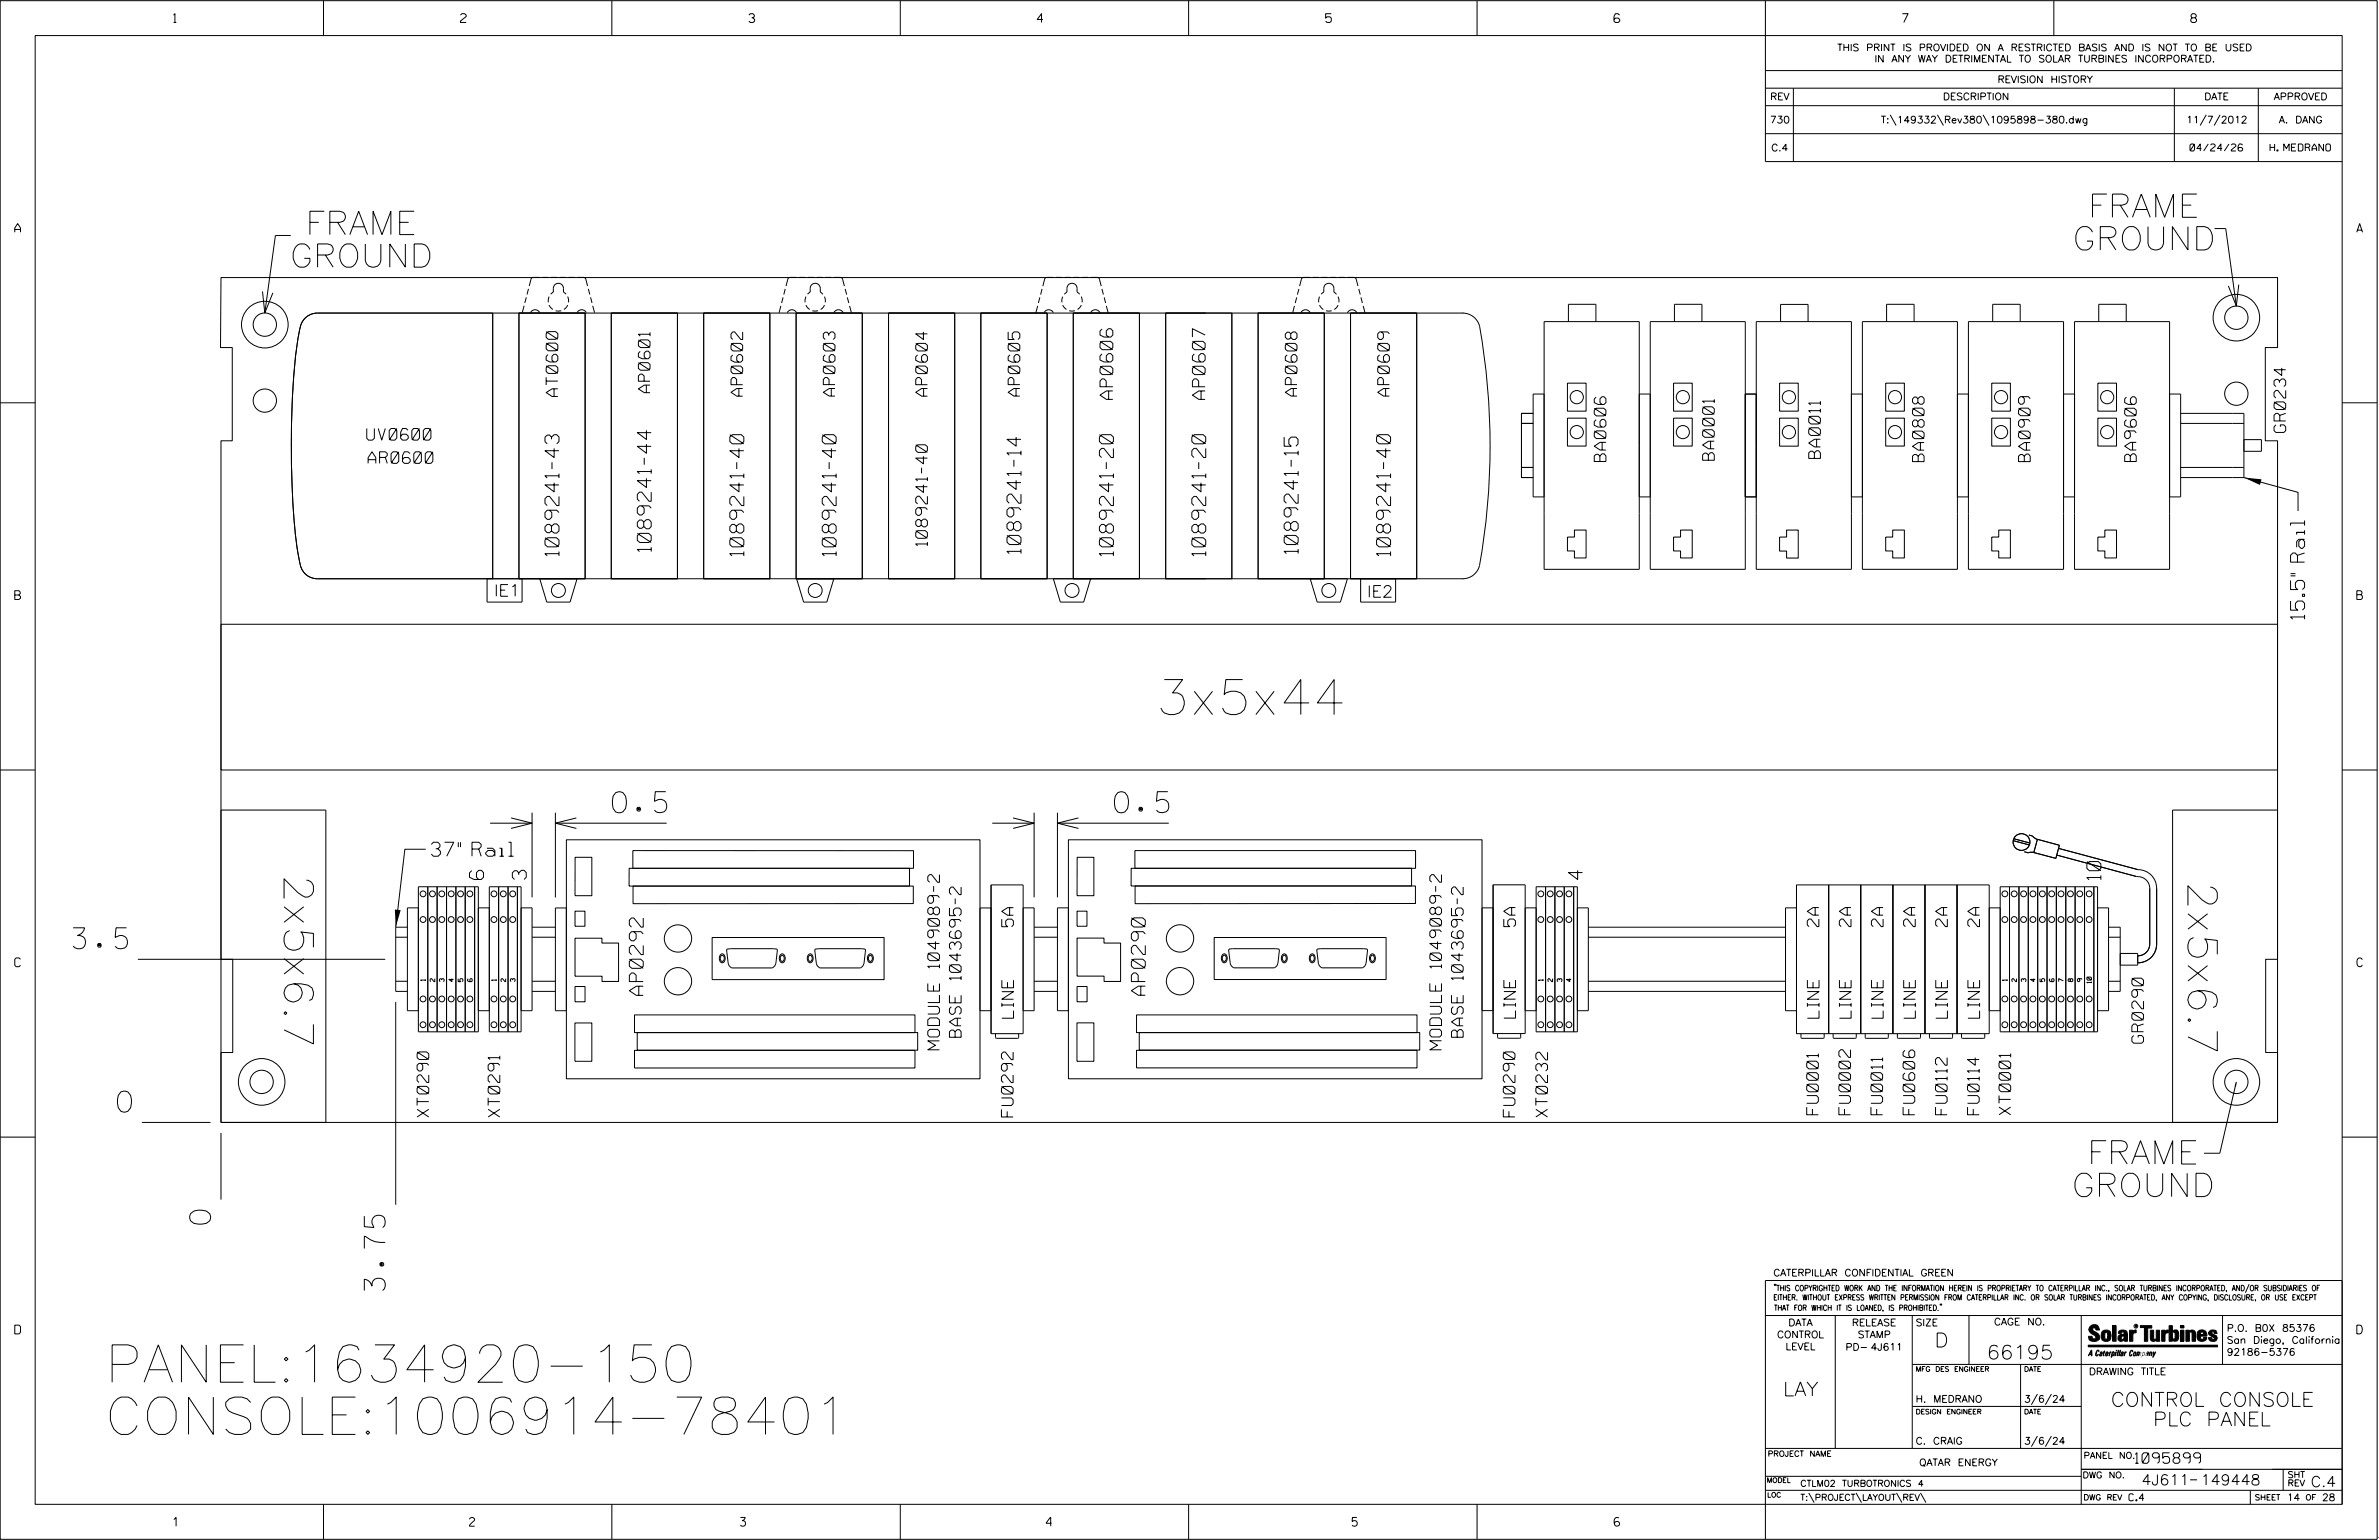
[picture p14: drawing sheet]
<svg xmlns="http://www.w3.org/2000/svg" width="864mm" height="559mm" viewBox="0 0 864 559" stroke-linecap="round" stroke-linejoin="round" font-family="sans-serif">
<defs><g id="words">
<g font-size="13.5">
<text x="38.1" y="501.5">PANEL:1634920-150</text>
<text x="38.1" y="520.5">CONSOLE:1006914-78401</text>
</g>
<text font-size="12.7" x="419.6" y="259.3">3x5x44</text>
<g font-size="10.7">
<text x="103.1" y="317.4" transform="rotate(90 103.1 317.4)">2x5x6.7</text>
<text x="794.2" y="319.9" transform="rotate(90 794.2 319.9)">2x5x6.7</text>
</g>
<g font-size="8.5">
<text x="758" y="78.9">FRAME</text>
<text x="110.9" y="85.1">FRAME</text>
<text x="752.3" y="90.7">GROUND</text>
<text x="105.2" y="97">GROUND</text>
<text x="757.7" y="422.4">FRAME</text>
<text x="752.1" y="434.2">GROUND</text>
</g>
<g font-size="7.6">
<text x="222.3" y="294.9">0.5</text>
<text x="404.6" y="294.9">0.5</text>
<text x="26.6" y="344.3">3.5</text>
<text x="42.7" y="403.5">0</text>
<text x="76.4" y="444.2" transform="rotate(-90 76.4 444.2)">0</text>
<text x="139.9" y="468.3" transform="rotate(-90 139.9 468.3)">3.75</text>
</g>
<g font-size="5.1">
<text x="202.9" y="201.7" transform="rotate(-90 202.9 201.7)">1089241-43</text>
<text x="236.4" y="200.1" transform="rotate(-90 236.4 200.1)">1089241-44</text>
<text x="270" y="201.7" transform="rotate(-90 270 201.7)">1089241-40</text>
<text x="303.5" y="201.7" transform="rotate(-90 303.5 201.7)">1089241-40</text>
<text x="370.6" y="200.9" transform="rotate(-90 370.6 200.9)">1089241-14</text>
<text x="404.2" y="201.7" transform="rotate(-90 404.2 201.7)">1089241-20</text>
<text x="437.7" y="201.7" transform="rotate(-90 437.7 201.7)">1089241-20</text>
<text x="471.2" y="200.9" transform="rotate(-90 471.2 200.9)">1089241-14</text>
<text x="504.8" y="201.7" transform="rotate(-90 504.8 201.7)">1089241-40</text>
<text x="836.6" y="224.7" transform="rotate(-90 836.6 224.7)">15.5&quot; Rail</text>
<text x="156.5" y="310.7">37&quot; Rail</text>
<text x="175.5" y="319.1" transform="rotate(-90 175.5 319.1)">6</text>
<text x="191" y="319.1" transform="rotate(-90 191 319.1)">3</text>
<text x="574.5" y="319.1" transform="rotate(-90 574.5 319.1)">4</text>
<text x="762.6" y="319.2" transform="rotate(-90 762.6 319.2)">10</text>
<text x="233.5" y="361.2" transform="rotate(-90 233.5 361.2)">AP0292</text>
<text x="415.8" y="361.2" transform="rotate(-90 415.8 361.2)">AP0290</text>
<text x="702.3" y="488.8">D</text>
<text x="721.2" y="493.2">66195</text>
<text x="647.3" y="506.5">LAY</text>
<text x="766.3" y="510.3">CONTROL CONSOLE</text>
<text x="781.6" y="517.4">PLC PANEL</text>
</g>
<g font-size="4.7">
<text x="404" y="144.9" transform="rotate(-90 404 144.9)">AP0606</text>
<text x="437.5" y="144.9" transform="rotate(-90 437.5 144.9)">AP0607</text>
</g>
<g font-size="4.2">
<text x="202.5" y="143.9" transform="rotate(-90 202.5 143.9)">AT0600</text>
<text x="236" y="142.5" transform="rotate(-90 236 142.5)">AP0601</text>
<text x="269.6" y="143.7" transform="rotate(-90 269.6 143.7)">AP0602</text>
<text x="303.1" y="143.7" transform="rotate(-90 303.1 143.7)">AP0603</text>
<text x="336.7" y="143.7" transform="rotate(-90 336.7 143.7)">AP0604</text>
<text x="370.2" y="143.7" transform="rotate(-90 370.2 143.7)">AP0605</text>
<text x="470.8" y="143.7" transform="rotate(-90 470.8 143.7)">AP0608</text>
<text x="504.4" y="143.7" transform="rotate(-90 504.4 143.7)">AP0609</text>
<text x="133.1" y="159.7">UV0600</text>
<text x="829.7" y="156.9" transform="rotate(-90 829.7 156.9)">GR0234</text>
<text x="583" y="167.5" transform="rotate(-90 583 167.5)">BA0606</text>
<text x="622.3" y="167" transform="rotate(-90 622.3 167)">BA0001</text>
<text x="660.8" y="166.3" transform="rotate(-90 660.8 166.3)">BA0011</text>
<text x="698.5" y="167.5" transform="rotate(-90 698.5 167.5)">BA0808</text>
<text x="737" y="167.5" transform="rotate(-90 737 167.5)">BA0909</text>
<text x="775.5" y="167.5" transform="rotate(-90 775.5 167.5)">BA9606</text>
<text x="133.6" y="168.1">AR0600</text>
<text x="336.7" y="198" transform="rotate(-90 336.7 198)">1089241-40</text>
<text x="179.3" y="216.4">IE1</text>
<text x="496.3" y="216.7">IE2</text>
<text x="367.9" y="336.3" transform="rotate(-90 367.9 336.3)">5A</text>
<text x="550.1" y="336.2" transform="rotate(-90 550.1 336.2)">5A</text>
<text x="660.3" y="336.2" transform="rotate(-90 660.3 336.2)">2A</text>
<text x="671.9" y="336.2" transform="rotate(-90 671.9 336.2)">2A</text>
<text x="683.6" y="336.2" transform="rotate(-90 683.6 336.2)">2A</text>
<text x="695.2" y="336.2" transform="rotate(-90 695.2 336.2)">2A</text>
<text x="706.9" y="336.2" transform="rotate(-90 706.9 336.2)">2A</text>
<text x="718.6" y="336.2" transform="rotate(-90 718.6 336.2)">2A</text>
<text x="367.9" y="369.5" transform="rotate(-90 367.9 369.5)">LINE</text>
<text x="550.2" y="369.4" transform="rotate(-90 550.2 369.4)">LINE</text>
<text x="660.3" y="369.5" transform="rotate(-90 660.3 369.5)">LINE</text>
<text x="672" y="369.5" transform="rotate(-90 672 369.5)">LINE</text>
<text x="683.6" y="369.5" transform="rotate(-90 683.6 369.5)">LINE</text>
<text x="695.3" y="369.5" transform="rotate(-90 695.3 369.5)">LINE</text>
<text x="706.9" y="369.5" transform="rotate(-90 706.9 369.5)">LINE</text>
<text x="718.6" y="369.5" transform="rotate(-90 718.6 369.5)">LINE</text>
<text x="348.9" y="376.4" transform="rotate(-90 348.9 376.4)">BASE 1043695-2</text>
<text x="531.1" y="376.4" transform="rotate(-90 531.1 376.4)">BASE 1043695-2</text>
<text x="341" y="380.9" transform="rotate(-90 341 380.9)">MODULE 1049089-2</text>
<text x="523.3" y="380.9" transform="rotate(-90 523.3 380.9)">MODULE 1049089-2</text>
<text x="778.1" y="378.5" transform="rotate(-90 778.1 378.5)">GR0290</text>
<text x="155.6" y="405.3" transform="rotate(-90 155.6 405.3)">XT0290</text>
<text x="181.4" y="405.3" transform="rotate(-90 181.4 405.3)">XT0291</text>
<text x="367.8" y="405.3" transform="rotate(-90 367.8 405.3)">FU0292</text>
<text x="549.9" y="405.3" transform="rotate(-90 549.9 405.3)">FU0290</text>
<text x="561.8" y="405.3" transform="rotate(-90 561.8 405.3)">XT0232</text>
<text x="660.1" y="404.5" transform="rotate(-90 660.1 404.5)">FU0001</text>
<text x="671.8" y="404.5" transform="rotate(-90 671.8 404.5)">FU0002</text>
<text x="683.4" y="404.5" transform="rotate(-90 683.4 404.5)">FU0011</text>
<text x="695.1" y="404.5" transform="rotate(-90 695.1 404.5)">FU0606</text>
<text x="706.8" y="404.5" transform="rotate(-90 706.8 404.5)">FU0112</text>
<text x="718.5" y="404.5" transform="rotate(-90 718.5 404.5)">FU0114</text>
<text x="729.9" y="404.5" transform="rotate(-90 729.9 404.5)">XT0001</text>
</g>
<g font-size="3.8">
<text x="775.1" y="531">1095899</text>
<text x="777.4" y="538.9">4J611</text>
<text x="798.8" y="538.9">149448</text>
<text x="838.8" y="539.5">C.4</text>
</g>
<g font-size="3.2">
<text x="63" y="8.2">1</text>
<text x="167.2" y="8.2">2</text>
<text x="271.8" y="8.2">3</text>
<text x="376.5" y="8.2">4</text>
<text x="481.2" y="8.2">5</text>
<text x="690.6" y="8.2">7</text>
<text x="795.3" y="8.2">8</text>
<text x="5.4" y="84.3">A</text>
<text x="855.5" y="84.3">A</text>
<text x="5.4" y="217.5">B</text>
<text x="855.6" y="217.5">B</text>
<text x="5.4" y="350.8">C</text>
<text x="855.6" y="350.8">C</text>
<text x="5.4" y="484">D</text>
<text x="855.6" y="484">D</text>
<text x="62.8" y="553.8">1</text>
<text x="170.4" y="553.8">2</text>
<text x="268.8" y="553.8">3</text>
<text x="379.8" y="553.8">4</text>
<text x="490.8" y="553.8">5</text>
<text x="585.9" y="553.8">6</text>
</g>
<g font-size="2.5">
<text x="666.9" y="18.5">THIS PRINT IS PROVIDED ON A RESTRICTED BASIS AND IS NOT TO BE USED</text>
<text x="680.5" y="22.6">IN ANY WAY DETRIMENTAL TO SOLAR TURBINES INCORPORATED.</text>
<text x="725.1" y="30.1">REVISION HISTORY</text>
<text x="642.6" y="36.3">REV</text>
<text x="705.3" y="36.3">DESCRIPTION</text>
<text x="800.2" y="36.3">DATE</text>
<text x="825.4" y="36.3">APPROVED</text>
<text x="642.5" y="44.7">730</text>
<text x="682.8" y="44.7">T:\149332\Rev380\1095898-380.dwg</text>
<text x="793.6" y="44.7">11/7/2012</text>
<text x="827.3" y="44.7">A. DANG</text>
<text x="643" y="54.8">C.4</text>
<text x="795" y="54.8">04/24/26</text>
<text x="824" y="54.8">H. MEDRANO</text>
<text x="643.8" y="463">CATERPILLAR CONFIDENTIAL GREEN</text>
<text x="645.1" y="485.5">CONTROL</text>
<text x="649.2" y="481.1">DATA</text>
<text x="672.3" y="481.1">RELEASE</text>
<text x="674.4" y="485.5">STAMP</text>
<text x="695.4" y="481.1">SIZE</text>
<text x="723.8" y="480.8">CAGE NO.</text>
<text x="808.4" y="483.1">P.O. B0X 85376</text>
<text x="648.2" y="489.8">LEVEL</text>
<text x="669.9" y="490">PD- 4J611</text>
<text x="808.4" y="487.5">San Diego, California</text>
<text x="808.4" y="491.8">92186-5376</text>
<text x="758.3" y="498.9">DRAWING TITLE</text>
<text x="695.4" y="508.9">H. MEDRANO</text>
<text x="734.8" y="508.9">3/6/24</text>
<text x="695.4" y="524.1">C. CRAIG</text>
<text x="734.8" y="524.1">3/6/24</text>
<text x="696.7" y="531.9">QATAR ENERGY</text>
<text x="772.8" y="544.6">C.4</text>
<text x="830.2" y="544.6">14</text>
<text x="842.9" y="544.6">28</text>
</g>
<g font-size="2.3">
<text x="756.4" y="529.2">PANEL NO.</text>
<text x="653.5" y="539.4">CTLM02 TURBOTRONICS 4</text>
<text x="756" y="536.3">DWG NO.</text>
<text x="830.4" y="536.2">SHT</text>
<text x="830.4" y="539.3">REV</text>
<text x="653.5" y="544.5">T:\PROJECT\LAYOUT\REV\</text>
</g>
<g font-size="2">
<text x="643.8" y="471.8">EITHER. WITHOUT EXPRESS WRITTEN PERMISSION FROM CATERPILLAR INC. OR SOLAR TURBINES INCORPORATED, ANY COPYING, DISCLOSURE, OR USE EXCEPT</text>
<text x="643.8" y="468.4">&quot;THIS COPYRIGHTED WORK AND THE INFORMATION HEREIN IS PROPRIETARY TO CATERPILLAR INC., SOLAR TURBINES INCORPORATED, AND/OR SUBSIDIARIES OF</text>
<text x="644" y="475.6">THAT FOR WHICH IT IS LOANED, IS PROHIBITED.&quot;</text>
<text x="641.7" y="528.5">PROJECT NAME</text>
<text x="756.3" y="544.3">DWG REV</text>
<text x="818.5" y="544.3">SHEET</text>
<text x="836.9" y="544.3">OF</text>
</g>
<g font-size="1.8">
<text x="695.4" y="497.7">MFG DES ENGINEER</text>
<text x="734.8" y="497.7">DATE</text>
<text x="695.4" y="513.1">DESIGN ENGINEER</text>
<text x="734.8" y="513.1">DATE</text>
<text x="641.3" y="538">MODEL</text>
<text x="641.5" y="543.3">LOC</text>
</g>
<g font-size="1.7">
<text x="154.4" y="355.9" transform="rotate(-90 154.4 355.9)">1</text>
<text x="157.8" y="356.2" transform="rotate(-90 157.8 356.2)">2</text>
<text x="161.2" y="356.2" transform="rotate(-90 161.2 356.2)">3</text>
<text x="164.6" y="356.2" transform="rotate(-90 164.6 356.2)">4</text>
<text x="168" y="356.2" transform="rotate(-90 168 356.2)">5</text>
<text x="180.2" y="355.9" transform="rotate(-90 180.2 355.9)">1</text>
<text x="183.6" y="356.2" transform="rotate(-90 183.6 356.2)">2</text>
<text x="187" y="356.2" transform="rotate(-90 187 356.2)">3</text>
<text x="560.2" y="355.9" transform="rotate(-90 560.2 355.9)">1</text>
<text x="563.6" y="356.2" transform="rotate(-90 563.6 356.2)">2</text>
<text x="567" y="356.2" transform="rotate(-90 567 356.2)">3</text>
<text x="570.4" y="356.2" transform="rotate(-90 570.4 356.2)">4</text>
<text x="728.6" y="355.9" transform="rotate(-90 728.6 355.9)">1</text>
<text x="732" y="356.2" transform="rotate(-90 732 356.2)">2</text>
<text x="735.4" y="356.2" transform="rotate(-90 735.4 356.2)">3</text>
<text x="738.8" y="356.2" transform="rotate(-90 738.8 356.2)">4</text>
<text x="742.2" y="356.2" transform="rotate(-90 742.2 356.2)">5</text>
<text x="745.6" y="356.2" transform="rotate(-90 745.6 356.2)">6</text>
<text x="749" y="356.2" transform="rotate(-90 749 356.2)">7</text>
<text x="752.4" y="356.2" transform="rotate(-90 752.4 356.2)">8</text>
<text x="755.8" y="356.2" transform="rotate(-90 755.8 356.2)">9</text>
<text x="759.2" y="356.7" transform="rotate(-90 759.2 356.7)">10</text>
</g>
<text font-size=".9" x="775.1" y="481.7">R</text>
</g></defs>
<g fill="none" stroke="#000" stroke-width=".36">
<path d="M.1 .2h862.8v558.4h-862.8zM12.8 12.9h837.4v533h-837.4zM117.4 .2v12.7M222.1 .2v12.7M326.8 .2v12.7M431.5 .2v12.7M536.2 .2v12.7M587.9 5.5l-.5-.5h-1l-.5 1v1.7l.5 .5h1l.6-.5v-.6l-.6-.5h-1l-.5 .5M640.9 .2v58.4h209.3M745.6 .2v12.7M640.9 25.6h209.3M640.9 32h209.3"/>
<path d="M640.9 38.3h209.3M651 32v26.6M789.3 32v26.6M819.8 32v26.6M640.9 48.5h209.3M686.2 41.7l2.1 3.8M703.3 41.7l2.2 3.8M719.9 41.7l2.1 3.8M800.9 41.7l-2.2 3.8M805.9 41.7l-2.1 3.8M105.6 85.4h-5.6l-3.9 28.2M803.9 82.9h4.1l3.8 28.2"/>
<path d="M80.2 100.7h746.6v25.4h-4.5v33.9h4.5v188.1h-4.3v33.8h4.3v25.4h-746.6v-25.4h4.3v-33.8h-4.3v-188.1h4.1v-33.9h-4.3zM95.3 105.8l.8 7.8 3-7.3M178.9 113.6v96.4M188.4 113.6v96.4M188.4 113.6h24v96.4h-24zM190.3 110.9l-.7 2.6M191.1 107.9l-.6 2M191.8 104.8l-.5 2.1M192.6 113.5a1.86 1.86 0 0 1 1.7-1.1 1.86 1.86 0 0 1 1.6 1.1M195.8 100.6l-2.7 .2-1 3M196.9 100.6h2.1M199.4 110.7l1.3 1.6"/>
<path d="M199.4 107.6l-.4 2.1M200.1 100.6h2.1M201.7 112.7h2.1M203.2 100.6h2.2M205.5 106.8l-1-.8v-1.4a1.83 1.83 0 0 0-1.8-1.8 1.83 1.83 0 0 0-1.8 1.8v1.4l-1 .8M206.1 110.7l-1.4 1.6M206.1 107.6l.3 2.1M206.4 100.6h2.1M209.5 113.5a1.86 1.86 0 0 1 1.7-1.1 1.86 1.86 0 0 1 1.6 1.1M209.6 100.6l2.8 .2 .9 3M212.4 113.6v96.4M213.6 104.8l.5 2.1"/>
<path d="M214.4 107.9l.5 2M215.2 110.9l.6 2.6M221.9 113.6h24v96.4h-24zM221.9 113.6v96.4M245.9 113.6v96.4M255.4 113.6v96.4M255.4 113.6h24.1v96.4h-24.1zM279.5 113.6v96.4M283.5 111l-.7 2.5M284.3 107.9l-.6 2.1M285 104.8l-.5 2.1M285.8 113.5a1.86 1.86 0 0 1 1.7-1.1 1.86 1.86 0 0 1 1.6 1.1"/>
<path d="M289 113.6v96.4M289 113.6h24v96.4h-24zM289.1 100.6l-2.8 .2-1 3M290.1 100.6h2.1M292.6 110.7l1.3 1.6M292.6 107.6l-.3 2.1M293.3 100.6h2.1M294.9 112.7h2.1M296.5 100.6h2.1M298.7 106.8l-.9-.8v-1.4a1.83 1.83 0 0 0-1.9-1.8 1.83 1.83 0 0 0-1.8 1.8v1.4l-.9 .8M299.3 110.7l-1.4 1.6M299.3 107.6l.3 2.1"/>
<path d="M299.6 100.6h2.1M302.7 113.5a1.89 1.89 0 0 1 1.7-1.1 1.89 1.89 0 0 1 1.7 1.1M302.8 100.6l2.8 .2 .9 3M306.8 104.8l.5 2.1M307.6 107.9l.5 2.1M308.4 111l.7 2.5M313 113.6v96.4M322.5 113.6v96.4M322.5 113.6h24.1v96.4h-24.1zM346.6 113.6v96.4M356.1 113.6v96.4M356.1 113.6h24v96.4h-24z"/>
<path d="M376.7 111l-.7 2.5M377.5 107.9l-.6 2.1M378.3 104.8l-.5 2.1M379 113.5a1.86 1.86 0 0 1 1.7-1.1 1.86 1.86 0 0 1 1.7 1.1M380.1 113.6v96.4M382.3 100.6l-2.8 .2-.9 3M383.3 100.6h2.1M385.8 110.7l1.3 1.6M385.8 107.6l-.3 2.1M386.5 100.6h2.1M388.1 112.7h2.1M389.6 113.6h24v96.4h-24z"/>
<path d="M389.6 113.6v96.4M389.7 100.6h2.1M391.9 106.8l-.9-.8v-1.4a1.83 1.83 0 0 0-1.9-1.8 1.83 1.83 0 0 0-1.8 1.8v1.4l-.9 .8M392.5 107.6l.3 2.1M392.5 110.7l-1.3 1.6M392.9 100.6h2.1M395.9 113.5a1.86 1.86 0 0 1 1.7-1.1 1.86 1.86 0 0 1 1.7 1.1M396 100.6l2.8 .2 1 3M400 104.8l.5 2.1M400.8 107.9l.6 2.1M401.6 111l.7 2.5M413.6 113.6v96.4"/>
<path d="M423.2 113.6v96.4M423.2 113.6h24v96.4h-24zM447.2 113.6v96.4M456.7 113.6v96.4M456.7 113.6h24v96.4h-24zM469.9 111l-.6 2.5M470.7 107.9l-.5 2.1M471.5 104.8l-.5 2.1M472.2 113.5a1.86 1.86 0 0 1 1.7-1.1 1.86 1.86 0 0 1 1.7 1.1M475.5 100.6l-2.8 .2-.9 3M476.6 100.6h2.1M479 110.7l1.4 1.6"/>
<path d="M479 107.6l-.3 2.1M479.7 100.6h2.2M480.7 113.6v96.4M481.3 112.7h2.1M482.9 100.6h2.1M485.2 106.8l-1-.8v-1.4a1.83 1.83 0 0 0-1.8-1.8 1.83 1.83 0 0 0-1.8 1.8v1.4l-1 .8M485.7 107.6l.3 2.1M485.7 110.7l-1.3 1.6M486.1 100.6h2.1M489.1 113.5a1.89 1.89 0 0 1 1.7-1.1 1.89 1.89 0 0 1 1.7 1.1M489.2 100.6l2.8 .2 1 3M490.3 113.6h24v96.4h-24z"/>
<path d="M490.3 113.6v96.4M493.3 104.8l.5 2.1M494 107.9l.6 2.1M494.8 111l.7 2.5M514.3 113.6v96.4M530.9 113.6a6.4 6.4 0 0 1 6.2 4.8 246.2 246.2 0 0 1-.2 87.4 6.3 6.3 0 0 1-6 4.2M531.2 113.6h-416a6.7 6.7 0 0 0-6.6 6.7 277.3 277.3 0 0 0-2.7 50.6l.4 10.9 .7 10.1a76.2 76.2 0 0 0 2.5 14.5 6.3 6.3 0 0 0 5.7 3.6h416M569.3 116.7v-6.3h10v6.3M607.8 116.7v-6.3h10v6.3M646.4 116.7v-6.2h9.9v6.2M684.8 116.7v-6.3h10v6.3M723.4 116.7v-6.3h10v6.3"/>
<path d="M761.9 116.7v-6.3h9.9v6.3M812.7 103.3l-.9 7.8-2.9-7.3M569 139h6.8v10.2h-6.8zM607.5 139h6.8v10.2h-6.8zM646 139h6.8v10.2h-6.8zM684.5 139h6.8v10.2h-6.8zM723 139h6.8v10.2h-6.8zM761.5 139h6.8v10.2h-6.8zM.1 146.2h12.7M552.3 153.6h4.2M556.5 150h-4.2v23.3h4.2M569 151.7h6.8v10.2h-6.8z"/>
<path d="M607.5 151.7h6.8v10.2h-6.8zM646 151.7h6.8v10.2h-6.8zM684.5 151.7h6.8v10.2h-6.8zM723 151.7h6.8v10.2h-6.8zM761.5 151.7h6.8v10.2h-6.8zM791.6 150h23v23.3M814.6 159.5h6.3v4.3h-6.3M814.6 153.6h-23M850.2 146.2h12.7M552.3 169.6h4.2M560.5 161.6v-44.9h34.6v44.9M599.1 161.6v-44.9h34.5v44.9"/>
<path d="M637.5 161.6v-44.9h34.6v44.9M676.1 161.6v-44.9h34.5v44.9M714.6 161.6v-44.9h34.5v44.9M753.1 161.6v-44.9h34.5v44.9M814.6 173.3l19.6 5.3v6.8M814.6 169.6h-23M814.6 173.3h-23M560.5 180.3h-4v-37.3h4v63.6h34.6v-63.6h4v63.6h34.5v-63.6h3.9v63.6h34.6v-63.6h4v63.6h34.5v-63.6h4v63.6h34.5v-63.6h4v63.6h34.5v-63.6h4v37.3h-4M571.5 192.3h4.3v10.2h-4.3v-2.6h-2.5v-5h2.5zM595.1 180.3h4M610.1 192.3h4.2v10.2h-4.2v-2.6h-2.6v-5h2.6zM633.6 180.3h3.9"/>
<path d="M648.5 192.3h4.3v10.2h-4.3v-2.5h-2.5v-5.1h2.5zM672.1 180.3h4M687.1 192.3h4.2v10.2h-4.2v-2.6h-2.6v-5h2.6zM710.6 180.3h4M725.6 192.3h4.2v10.2h-4.2v-2.6h-2.6v-5h2.6zM749.1 180.3h4M764.1 192.3h4.2v10.2h-4.2v-2.6h-2.6v-5h2.6zM176.8 210v8.5h12.7v-8.5M195.9 210l2.6 8.5h8.4l2.6-8.5M289.2 210l2.5 8.5h8.4l2.6-8.5M382.4 210l2.5 8.5h8.5l2.5-8.5M475.6 210l2.6 8.5h8.4l2.5-8.5"/>
<path d="M493.9 210v8.5h12.7v-8.5M80.2 226.5h746.6v52.9h-746.6zM.1 279.4h12.7M850.2 279.4h12.7M80.2 293.9h38.1v113.4h-38.1zM177.9 298.7h15.2M185.5 296.8l7.6 1.9-7.6 1.9M193.1 294.9v30.7M201.6 298.7h40.4M201.6 294.9v30.7M209.2 296.8l-7.6 1.9 7.6 1.9M360.2 298.7h15.2"/>
<path d="M367.8 296.8l7.6 1.9-7.6 1.9M375.4 294.9v30.7M383.9 298.7h40.4M383.9 294.9v30.7M391.5 296.8l-7.6 1.9 7.6 1.9M788.7 293.9h38.1v113.4h-38.1zM154.6 308.2h-7.6l-3.3 28.2M205.6 304.7h150.1v86.7h-150.1zM208.8 311.1h6v13.9h-6.1zM228.4 315.1h101.8v6.4h-101.8zM229.7 308.6l101.9 .1v6.4h-101.9zM387.8 304.7h150.2v86.7h-150.2z"/>
<path d="M391 311.1h6.1v13.9h-6.1zM410.6 315.1h101.8v6.4h-101.8zM412 308.6h101.9v6.5h-101.9zM730.8 305l5.9 1.6M731 304.3l5.8 1.6M734.9 309.1l1.4 .4 .9-.3 1.4 .2M736.5 303l1.3 .4 .7 .7 1.4 .6M739.6 304.6l8 2.1-1.3 4.8-8-2.1zM746.6 310.3l28.9 7.7a4.5 4.5 0 0 1 4.9 4.3v20.3a4.3 4.3 0 0 1-4.4 4.2M747.3 307.8l28.8 7.8a6.7 6.7 0 0 1 6.8 6.7v20.3a6.7 6.7 0 0 1-6.9 6.8M143.7 336.4h4.2M143.7 336.4v23.3h4.2"/>
<path d="M151.9 329.4h-4v37.3h4M151.9 321.8h21.7v52.6h-21.7zM155.3 321.8v52.6M158.7 321.8v52.6M162.1 321.8v52.6M165.5 321.8v52.6M168.9 321.8v52.6M172.3 321.8v52.6M173.6 329.4h4M177.6 321.8h11.6v52.6h-11.6zM181 321.8v52.6M184.4 321.8v52.6"/>
<path d="M187.8 321.8v52.6M189.2 329.4h3.9v37.3h-3.9M193.1 336.4h8.5M201.6 329.5h4v37.2h-4zM208.7 330.6h3.6v5.5h-3.6zM229.8 321.5h101.7v6.4h-101.7zM359.8 329.5h-4.1v37.2h4.1M359.8 321.1h11.6v54h-11.6zM371.4 329.4h4v37.3h-4M375.4 336.4h8.5M383.9 329.4h3.9v37.3h-3.9zM391 330.6h3.6v5.5h-3.6z"/>
<path d="M412 321.5h101.8v6.3l-101.8 .1zM542 321.1h11.6v53.9h-11.6zM542 329.4h-4v37.3h4M553.6 329.4h4M557.6 321.8h15v52.6h-15zM561.1 321.8v52.6M564.4 321.8v52.6M567.8 321.8v52.6M571.3 321.8v52.6M572.6 329.4h4v37.3h-4M576.6 336.4h71.6M652.1 329.4h-3.9v37.3h3.9"/>
<path d="M652.1 321.1h70v54h-70zM663.8 321.1v54M675.5 321.1v54M687.1 321.1v54M698.8 321.1v54M710.4 321.1v54M722.1 329.4h4M726.1 321.8h35.3v52.6h-35.3zM729.5 321.8v52.6M732.9 321.8v52.6M736.3 321.8v52.6M739.7 321.8v52.6"/>
<path d="M743.1 321.8v52.6M746.5 321.8v52.6M749.9 321.8v52.6M753.3 321.8v52.6M756.7 321.8v52.6M760.1 321.8v52.6M761.4 329.4h4v37.3h-4M765.4 336.4h4.3v23.3h-4.3M50.1 348.1h89.7M143.7 340.1h4.2M143.7 356.1h4.2M170 355.1l-.3 .8 .6 .3h.9l.2-.8-.2-.3-.6 .3 .2 .8"/>
<path d="M193.1 340.1h8.5M193.1 356.1h8.5M193.1 359.7h8.5M208.7 358h3.7v5.5h-3.7zM208.7 340.4h9.8v1.8h6v13.9h-6v-1.9h-9.8zM258.5 340.2h62.4v15.3h-62.4zM261.7 346.3a1.34 1.34 0 0 1 1.4 .5 1.34 1.34 0 0 1 .1 1.6 1.03 1.03 0 0 1-1.2 .9 1.03 1.03 0 0 1-.9-1.3l.1-.9zM261.7 347a.59 .59 0 0 1 .5-.4 .59 .59 0 0 1 .5 .4l.2 .7a.81 .81 0 0 1-.7 1.2 .81 .81 0 0 1-.8-1.2zM263.8 344.5l1.4-.3h15.6l1.1 .2 .3 .3-.5 4.8-.5 1-.8 .7h-14.8a2.25 2.25 0 0 1-1.3-1.7zM283.4 346.3a1.34 1.34 0 0 1 1.5 .5 1.34 1.34 0 0 1 .1 1.6 1.04 1.04 0 0 1-1.2 .9 1.04 1.04 0 0 1-.9-1.3l.1-.9zM283.7 346.7a1.02 1.02 0 0 1 1 1.1 1.02 1.02 0 0 1-1 1l-.5-1.1zM293.6 346.3a1.34 1.34 0 0 1 1.4 .5 1.34 1.34 0 0 1 .1 1.6 1.03 1.03 0 0 1-1.2 .9 1.03 1.03 0 0 1-.8-1.3v-.9z"/>
<path d="M293.6 347a.59 .59 0 0 1 .5-.4 .59 .59 0 0 1 .5 .4l.3 .7a.81 .81 0 0 1-.8 1.2 .81 .81 0 0 1-.7-1.2zM295.8 344.5l1.4-.3h15.6l1.1 .2 .3 .3-.5 4.8-.5 1-.9 .7h-14.7a2.25 2.25 0 0 1-1.3-1.7zM315.4 346.3a1.34 1.34 0 0 1 1.5 .5 1.34 1.34 0 0 1 0 1.6 1.04 1.04 0 0 1-1.1 .9 1.04 1.04 0 0 1-.9-1.3l.1-.9zM315.7 346.7a1.02 1.02 0 0 1 1 1.1 1.02 1.02 0 0 1-1 1l-.5-1.1zM375.4 340.1h8.5M375.4 356.1h8.5M375.4 359.7h8.5M391 358h3.6v5.5h-3.6zM391 340.4h9.8v1.8h6v13.9h-6v-1.9h-9.8zM440.8 340.2h62.4v15.2h-62.4zM443.9 346.3a1.33 1.33 0 0 1 1.5 .5 1.33 1.33 0 0 1 0 1.6 1.03 1.03 0 0 1-1.2 .9 1.03 1.03 0 0 1-.8-1.3l.1-.9zM444.2 346.7a1.04 1.04 0 0 1 1 1 1.04 1.04 0 0 1-1 1.1l-.5-1.1z"/>
<path d="M446.1 344.5l1.4-.3 16.6 .2 .3 .4-.5 4.7a2.21 2.21 0 0 1-1.3 1.7h-14.7l-.9-.7-.4-1zM465.7 346.3a1.33 1.33 0 0 1 1.5 .5 1.33 1.33 0 0 1 0 1.6 1.04 1.04 0 0 1-1.2 .9 1.04 1.04 0 0 1-.8-1.3v-.9zM465.9 346.7a1.04 1.04 0 0 1 1 1 1.04 1.04 0 0 1-1 1.1l-.4-1.1zM475.8 346.3a1.24 1.24 0 0 1 1.4 .4 1.24 1.24 0 0 1 .2 1.3 1.07 1.07 0 0 1-1 1.4 1.07 1.07 0 0 1-1.1-1.4l.1-.9zM476.1 346.7a1.04 1.04 0 0 1 1 1 1.04 1.04 0 0 1-1 1.1l-.5-1.1zM478.1 344.5l1.4-.3 16.6 .2 .3 .4-.5 4.7a2.21 2.21 0 0 1-1.3 1.7h-14.8l-.8-.7-.4-1zM497.7 346.3a1.33 1.33 0 0 1 1.5 .5 1.33 1.33 0 0 1 0 1.6 1.04 1.04 0 0 1-1.2 .9 1.04 1.04 0 0 1-.8-1.3v-.9zM497.9 346.7a1.04 1.04 0 0 1 1 1 1.04 1.04 0 0 1-1 1.1l-.4-1.1zM576.6 340.1h71.6M576.6 356.1h71.6M576.6 359.7h71.6M765.4 340.1h4.3"/>
<path d="M765.4 356.1h4.3M769.7 346h6.3v4.2h-6.3M143.7 363.5v73.7M173.6 366.7h4M208.7 371.2h6.1v13.9h-6.1zM230.3 368.3h101.8v6.4h-101.8zM231.3 374.7h101.8v6.4h-101.8zM361.4 375.1v1.3l.3 .4h7.7l.4-.4v-1.3M390.9 371.2h6.2v13.9h-6.2zM412.6 368.3h101.8v6.4h-101.8zM413.6 374.7h101.8v6.3h-101.8zM543.6 375v1.4l.3 .3h7.8l.3-.3v-1.4"/>
<path d="M553.6 366.7h4M653.8 375.1v1.3l.3 .4h7.7l.4-.4v-1.3M665.4 375.1v1.3l.4 .4h7.7l.3-.4v-1.3M677.1 375.1v1.3l.3 .4h7.8l.3-.4v-1.3M688.8 375.1v1.3l.3 .4h7.7l.4-.4v-1.3M700.4 375.1v1.3l.4 .4h7.7l.3-.4v-1.3M712 375.1v1.3l.4 .4h7.7l.4-.4v-1.3M722.1 366.7h4M230.3 381.1h101.8v6.4h-101.8zM412.6 381.1h101.8v6.4h-101.8zM811.8 392.6l-6 25.9h-5.7M.1 412.6h12.7"/>
<path d="M51.5 407.3h24.9M80.2 411.1v24.2M850.2 412.6h12.7M640.9 477.3h209.3M644.2 466.1l-.1 .4M644.7 466.1l-.2 .4M666.2 477.3v48.3M694.2 477.3v48.3M704.4 473.3l-.2 .4M704.8 473.3l-.1 .4M714.8 477.3v17.8M755.5 477.3v68.6"/>
<path d="M806.8 477.3v17.8M816.5 466l-1.4 3.1M850.2 464.6h-209.3v94M850.2 464.8v81.1M694.2 495.1h156M733.5 495.1v30.5M758.6 481.4a2.02 2.02 0 0 1 3.1-.1l.5 1.3h-1.3l-.2-.6-.4-.2-.6 .1-.1 .4 .4 .7a2.46 2.46 0 0 1 2.2 2.9 2.83 2.83 0 0 1-3.8 .3l-.3-1.3h1.3l.2 .7 .6 .3 .5-.2 .2-.5-.4-.6-1.9-1.2-.4-.9zM759.2 491.3h-.7l.7-1.2v1.9h.2l-.1-2.1-1.3 2.1 .5-.5h.7M761.3 490l.3-.2 .4 .3-.1 .3-.3-.4-.4 .3-.3 1.6h.4l.4-.5-.3 .6-.4 .1-.3-.4zM762.6 490.6l.5-.1-.1 1.4h-.9a.74 .74 0 0 1 .9-.8l-.3 .7-.5 .1 .2-.5 .6-.2v-.5l-.7 .2zM763 483.2a2.17 2.17 0 0 1 3.1 0l.3 1.4-.3 1.5a2.17 2.17 0 0 1-3.1 0l-.3-1.5zM763.6 490.5l.4-.4 .2 .6h-.3l-.3 .9 .2 .4-.3-.1z"/>
<path d="M764.1 483.7l.5-.4 .4 .3v2.2l-.4 .2-.5-.2zM764.6 491.1l.6 .2v-.7l-.4-.1-.4 .6-.1 .8h.6M764.6 491.1l-.1 .8h.4M764.6 482.6v.8M764.8 490.7l.4 .1v.3h-.6zM765 491.5l-.1 .4zM766 490.5l-.5 1.5zM766 490.8l.4-.3-.4 .4M766.9 481h1.3v5.7h-1.3zM767 490.8l.5 .1-.3 .8-.4 .2zM767.3 490.5h-.5l-.5 2M767.3 490.5a.8 .8 0 0 1 .2 1 .8 .8 0 0 1-.9 .4l-.1 .6"/>
<path d="M767.3 490.5l-.1 .2M768.1 490.5l-.4 1.5zM768.2 489.9h.3l-.1 .2h-.2zM769 489.9l-.5 2.1zM769.7 489.9l-.6 2.1zM770.1 491.4l.5-.3-.5 .8zM770.4 491.9h.1M770.6 491.1l.1-.4-.7 .2 .1-.3 .6-.1 .2 .3-.5 1.1M770.6 491.1a.74 .74 0 0 0-.8 .8h.6M771 484.8h-.7l-.3 .6 .4 .7 .5-.3 .1-2.4h-.8l-.1 .4h-1.2a1.71 1.71 0 0 1 1.8-1.3 1.71 1.71 0 0 1 1.6 1.4v2.8h-1.1l-.1-.6M771 484.2l-1.5 .1a1.41 1.41 0 0 0 0 2.4l.5 .1 1.1-.7M771.2 486.1h-.1"/>
<path d="M771.4 490.5l.1 .3 .4-.3-.9 1.5zM771.5 490.8h.1M773 482.7h1.2v.5l.5-.5 .7-.1v1h-.6l-.5 .4-.1 2.7h-1.2zM773.3 490.3l.6-.4 .4 .2-.1 .4-.3-.4a1.28 1.28 0 0 0-.5 1.8l.6-.4-.1 .4-.8 .1zM774.7 490.8l.5-.3a.88 .88 0 0 1 .2 .9 .88 .88 0 0 1-.7 .7l-.2-.2zM774.8 490.9h.5l-.3 1h-.3l-.2-.2zM775.2 490.5l-.1 .2M776.8 481h4.3v.9h-1.5v4.8h-1.3M776.8 490.6l-.8 .2v-.3l-.4 1.5 .8-1.3v1.3l.3-1.2M779.3 491.1h.4M779.6 490.5h.3l-.3 1.4M779.6 490.7h.2l-.1 .4"/>
<path d="M779.7 491.1l-.1 .4M779.7 491.1l-.4 .2M780.2 492l.7-1.3v1.3l.3-1.3-.3-.2-.3 .3-.1-.3-.4 1.5M780.6 482.7h1.2v2.7l.1 .4 .4 .3 .4-.7v-2.7h1.2l.1 4h-1.3v-.5l-1.1 .6-.7-.3-.3-.7zM781.6 492.5l1-2-.8 1.3-.2-1.3-.2 2M784.7 482.7h1.2v.5l.5-.5 .7-.1v1h-.5l-.6 .4-.1 2.7h-1.2zM787.4 481h1.2v2a1.4 1.4 0 0 1 2.2 .2l.1 1.4-.4 1.9-1.5 .1-.4-.5v-1l.5 .9 .5-.3v-2.1l-.5-.4-.5 .7v2.8h-1.2zM791.5 482.7h1.3v4h-1.3zM791.5 481h1.3v.9h-1.3zM793.5 482.7h1.3v.4l.7-.5 1.1 .2 .4 .6v3.3h-1.2v-2.8l-.3-.6h-.5l-.2 3.4h-1.3zM794.8 483.1h.1M797.7 483.2a1.92 1.92 0 0 1 2.4-.5 1.92 1.92 0 0 1 1 2.1h-2.3v.8l.6 .5 .5-.3v-.5h1.2a1.83 1.83 0 0 1-2.1 1.4 1.83 1.83 0 0 1-1.5-2.1z"/>
<path d="M798.8 484.2v.6M799.1 483.4h.6l.2 .8h-1.1zM804.6 482.9a1.84 1.84 0 0 0-2.9 .8 3.3 3.3 0 0 0 2.2 1.9l-.5 .5-.4-.3-.1-.4h-1.2l.1 .6a1.92 1.92 0 0 0 2.9 .4M804.9 483.8h-1.2l-.2-.6-.5 .1-.1 .3 .1 .3 1.8 .9M805.1 488.1h-47.1v.6h47.1M694.2 510.3h61.3M739.6 505.8l-2.2 3.9M744.7 505.8l-2.2 3.9M640.9 525.6h209.2M640.9 535.7h114.6M739.6 521.1l-2.2 3.8M744.7 521.1l-2.2 3.8"/>
<path d="M795 537h2.6M828.8 533.2v7.6M850.2 533.2h-94.7M117.4 545.9v12.7M222.1 545.9v12.7M326.8 545.9v12.7M431.5 545.9v12.7M536.2 545.9v12.7M640.9 540.8h209.3M656.6 541.7l2 3.5M673.8 541.7l1.9 3.5M688.4 541.7l2 3.5"/>
<path d="M697.2 541.7l1.9 3.5M816.9 541v4.9M863.5 558h.1"/>
<circle cx="96.1" cy="117.8" r="4.2"/>
<circle cx="96.1" cy="117.8" r="8.5"/>
<circle cx="811.8" cy="115.3" r="4.2"/>
<circle cx="811.8" cy="115.3" r="8.5"/>
<circle cx="96.1" cy="145.4" r="4.2"/>
<circle cx="572.4" cy="156.8" r="2.39"/>
<circle cx="572.4" cy="144.1" r="2.4"/>
<circle cx="610.9" cy="156.8" r="2.39"/>
<circle cx="610.9" cy="144.1" r="2.4"/>
<circle cx="649.4" cy="144.1" r="2.4"/>
<circle cx="649.4" cy="156.8" r="2.4"/>
<circle cx="687.9" cy="156.8" r="2.39"/>
<circle cx="687.9" cy="144.1" r="2.4"/>
<circle cx="726.4" cy="156.8" r="2.38"/>
<circle cx="726.4" cy="144.1" r="2.39"/>
<circle cx="764.9" cy="156.8" r="2.39"/>
<circle cx="764.9" cy="144.1" r="2.4"/>
<circle cx="811.8" cy="142.9" r="4.2"/>
<circle cx="202.7" cy="214.3" r="2.53"/>
<circle cx="295.9" cy="214.3" r="2.52"/>
<circle cx="389.1" cy="214.3" r="2.53"/>
<circle cx="482.4" cy="214.3" r="2.52"/>
<circle cx="733.8" cy="305.5" r="3"/>
<circle cx="153.6" cy="324.3" r="1.06"/>
<circle cx="153.6" cy="333.7" r="1.06"/>
<circle cx="157" cy="324.3" r="1.05"/>
<circle cx="157" cy="333.7" r="1.06"/>
<circle cx="160.4" cy="324.3" r="1.06"/>
<circle cx="160.4" cy="333.7" r="1.06"/>
<circle cx="163.8" cy="324.3" r="1.05"/>
<circle cx="163.8" cy="333.7" r="1.06"/>
<circle cx="167.2" cy="324.3" r="1.05"/>
<circle cx="167.2" cy="333.7" r="1.06"/>
<circle cx="170.6" cy="324.3" r="1.06"/>
<circle cx="170.6" cy="333.7" r="1.06"/>
<circle cx="179.3" cy="324.3" r="1.05"/>
<circle cx="179.3" cy="333.7" r="1.06"/>
<circle cx="182.7" cy="324.3" r="1.06"/>
<circle cx="182.7" cy="333.7" r="1.06"/>
<circle cx="186.1" cy="324.3" r="1.05"/>
<circle cx="186.1" cy="333.7" r="1.06"/>
<circle cx="559.3" cy="324.3" r="1.06"/>
<circle cx="559.3" cy="333.7" r="1.06"/>
<circle cx="562.7" cy="324.3" r="1.05"/>
<circle cx="562.7" cy="333.7" r="1.06"/>
<circle cx="566.1" cy="324.3" r="1.06"/>
<circle cx="566.1" cy="333.7" r="1.06"/>
<circle cx="569.5" cy="324.3" r="1.06"/>
<circle cx="569.5" cy="333.7" r="1.06"/>
<circle cx="727.8" cy="324.3" r="1.06"/>
<circle cx="727.8" cy="333.7" r="1.06"/>
<circle cx="731.2" cy="324.3" r="1.06"/>
<circle cx="731.2" cy="333.7" r="1.06"/>
<circle cx="734.6" cy="324.3" r="1.05"/>
<circle cx="734.6" cy="333.7" r="1.06"/>
<circle cx="738" cy="324.3" r="1.06"/>
<circle cx="738" cy="333.7" r="1.06"/>
<circle cx="741.4" cy="324.3" r="1.05"/>
<circle cx="741.4" cy="333.7" r="1.06"/>
<circle cx="744.8" cy="324.3" r="1.05"/>
<circle cx="744.8" cy="333.7" r="1.06"/>
<circle cx="748.2" cy="324.3" r="1.06"/>
<circle cx="748.2" cy="333.7" r="1.06"/>
<circle cx="751.6" cy="324.3" r="1.05"/>
<circle cx="751.6" cy="333.7" r="1.06"/>
<circle cx="755" cy="324.3" r="1.06"/>
<circle cx="755" cy="333.7" r="1.06"/>
<circle cx="758.4" cy="324.3" r="1.05"/>
<circle cx="758.4" cy="333.7" r="1.05"/>
<circle cx="246.1" cy="340.5" r="5"/>
<circle cx="246.1" cy="356.1" r="5"/>
<circle cx="428.4" cy="340.5" r="5"/>
<circle cx="428.4" cy="356" r="5"/>
<circle cx="153.6" cy="371.8" r="1.06"/>
<circle cx="153.6" cy="362.5" r="1.06"/>
<circle cx="157" cy="371.8" r="1.06"/>
<circle cx="157" cy="362.5" r="1.06"/>
<circle cx="160.4" cy="362.5" r="1.06"/>
<circle cx="160.4" cy="371.8" r="1.06"/>
<circle cx="163.8" cy="371.8" r="1.06"/>
<circle cx="163.8" cy="362.5" r="1.06"/>
<circle cx="167.2" cy="362.5" r="1.06"/>
<circle cx="167.2" cy="371.8" r="1.06"/>
<circle cx="170.6" cy="362.5" r="1.06"/>
<circle cx="170.6" cy="371.8" r="1.06"/>
<circle cx="179.3" cy="362.5" r="1.06"/>
<circle cx="179.3" cy="371.8" r="1.06"/>
<circle cx="182.7" cy="362.5" r="1.06"/>
<circle cx="182.7" cy="371.8" r="1.06"/>
<circle cx="186.1" cy="362.5" r="1.06"/>
<circle cx="186.1" cy="371.8" r="1.06"/>
<circle cx="559.3" cy="362.5" r="1.06"/>
<circle cx="559.3" cy="371.8" r="1.06"/>
<circle cx="562.7" cy="362.5" r="1.06"/>
<circle cx="562.7" cy="371.8" r="1.06"/>
<circle cx="566.1" cy="371.8" r="1.06"/>
<circle cx="566.1" cy="362.5" r="1.06"/>
<circle cx="569.5" cy="371.8" r="1.06"/>
<circle cx="569.5" cy="362.5" r="1.06"/>
<circle cx="727.8" cy="362.5" r="1.06"/>
<circle cx="727.8" cy="371.8" r="1.06"/>
<circle cx="731.2" cy="362.5" r="1.06"/>
<circle cx="731.2" cy="371.8" r="1.06"/>
<circle cx="734.6" cy="362.5" r="1.06"/>
<circle cx="734.6" cy="371.8" r="1.06"/>
<circle cx="738" cy="371.8" r="1.06"/>
<circle cx="738" cy="362.5" r="1.06"/>
<circle cx="741.4" cy="362.5" r="1.06"/>
<circle cx="741.4" cy="371.8" r="1.06"/>
<circle cx="744.8" cy="371.8" r="1.06"/>
<circle cx="744.8" cy="362.5" r="1.06"/>
<circle cx="748.2" cy="362.5" r="1.06"/>
<circle cx="748.2" cy="371.8" r="1.06"/>
<circle cx="751.6" cy="362.5" r="1.06"/>
<circle cx="751.6" cy="371.8" r="1.06"/>
<circle cx="755" cy="362.5" r="1.06"/>
<circle cx="755" cy="371.8" r="1.06"/>
<circle cx="758.4" cy="362.5" r="1.05"/>
<circle cx="758.4" cy="371.8" r="1.05"/>
<circle cx="95" cy="392.6" r="4.2"/>
<circle cx="95" cy="392.6" r="8.5"/>
<circle cx="811.8" cy="392.6" r="4.2"/>
<circle cx="811.8" cy="392.6" r="8.5"/>
<circle cx="775.4" cy="481.2" r=".69"/>
</g>
<g fill="#000">
<path d="M814.6 173.3l6.3 .6-.5 2.1zM143.3 330l2.2 .3-1.8 6.1zM811.8 392.6l-.1 1.7-.5-.1zM768.1 490.5l-.4 1.5zM768.2 489.9h.3l-.1 .2h-.2zM769 489.9l-.5 2.1zM769.7 489.9l-.6 2.1zM791.5 481h1.3v.9h-1.3zM791.5 482.7h1.3v4h-1.3zM758 488.1h47.1v.6h-47.1z"/>
<path d="M759.2 489.9l-1.2 2.1 .5-.5h.7v.5h.2zM759.2 490.1v1.2h-.7z" fill-rule="evenodd"/>
<path d="M758.6 481.4a2.02 2.02 0 0 1 3.1-.1l.5 1.3h-1.3l-.2-.6-.4-.2-.6 .1-.1 .4 .4 .7a2.46 2.46 0 0 1 2.2 2.9 2.83 2.83 0 0 1-3.8 .3l-.3-1.3h1.3l.2 .7 .6 .3 .5-.2 .2-.5-.4-.6-1.9-1.2-.4-.9z" fill-rule="evenodd"/>
<path d="M761.3 490l.3-.2 .4 .3-.1 .3-.3-.4-.4 .3-.3 1.6h.4l.4-.5-.3 .6-.4 .1-.3-.4z" fill-rule="evenodd"/>
<path d="M762.6 490.6l.5-.1-.1 1.4h-.9a.74 .74 0 0 1 .9-.8l-.6 .3-.2 .5 .5-.1 .3-.6v-.5l-.7 .2z" fill-rule="evenodd"/>
<path d="M763.6 490.5l.4-.4 .2 .6h-.3l-.3 .9 .2 .4-.3-.1z" fill-rule="evenodd"/>
<path d="M764.8 490.5l.5 .3-.1 .5h-.6l.6-.2v-.3l-.4-.1-.3 1.2h.4l.3-.4-.6 .6-.3-.2v-.4z" fill-rule="evenodd"/>
<path d="M763 483.2a2.17 2.17 0 0 1 3.1 0l.3 1.4-.3 1.5a2.17 2.17 0 0 1-3.1 0l-.3-1.5zM764.1 483.7v2.1l.5 .2 .4-.2v-2.2l-.4-.3z" fill-rule="evenodd"/>
<path d="M766 490.5v.3l.4-.1-.4 .2-.5 1.1z" fill-rule="evenodd"/>
<path d="M766.8 490.5l-.5 2 .3-.6a.71 .71 0 0 0 .9-.5 .71 .71 0 0 0-.4-.9zM767 490.8l.5 .1-.3 .8-.4 .2z" fill-rule="evenodd"/>
<path d="M766.9 481h1.3v5.7h-1.3z" fill-rule="evenodd"/>
<path d="M770.1 490.6l.6-.1 .2 .3-.4 1.2-.5 .1-.2-.5 .3-.5h.5l-.7 .5v.3l.4-.1 .4-.9-.5-.2-.2 .2z" fill-rule="evenodd"/>
<path d="M769.4 482.8l-.5 1h1.2l.1-.4h.8v.8l-1.5 .1a1.41 1.41 0 0 0 0 2.4l.5 .1 1.1-.7 .1 .6h1.1v-2.8a1.79 1.79 0 0 0-2.4-1.2zM770.3 484.8h.7l-.1 1-.5 .3-.4-.7z" fill-rule="evenodd"/>
<path d="M771.4 490.5l.1 .3 .4-.3-.9 1.5z" fill-rule="evenodd"/>
<path d="M773 482.7h1.2v.5l.5-.5 .7-.1v1h-.6l-.5 .4-.1 2.7h-1.2z" fill-rule="evenodd"/>
<path d="M773.3 490.3l.6-.4 .4 .2-.1 .4-.3-.4a1.28 1.28 0 0 0-.5 1.8l.6-.4-.3 .5h-.6z" fill-rule="evenodd"/>
<path d="M774.7 490.8l-.2 1.1h.7a.96 .96 0 0 0 0-1.4zM774.8 490.9h.5l-.1 .6-.5 .4-.2-.2z" fill-rule="evenodd"/>
<path d="M776 490.5v.3l.4-.3 .2 .3 .7-.2-.3 1.4v-1.3l-.6 1.3v-1.3l-.8 1.3z" fill-rule="evenodd"/>
<path d="M776.8 481h4.3v.9h-1.5v4.8h-1.3v-4.8h-1.5z" fill-rule="evenodd"/>
<path d="M777.9 490.5l-.5 2 .3-.6a.71 .71 0 0 0 .9-.5 .71 .71 0 0 0-.4-.9zM778.1 490.8l.3-.1 .1 .4-.5 .8-.2-.5z" fill-rule="evenodd"/>
<path d="M779.3 490.6l.6-.1-.3 1.5-.7-.1a.67 .67 0 0 1 .8-.8l-.6 .3-.1 .5 .4-.1 .4-.9-.4-.2-.3 .2z" fill-rule="evenodd"/>
<path d="M780.5 490.5l.1 .3 .3-.3 .3 .2-.3 1.3v-1.3l-.8 1.3z" fill-rule="evenodd"/>
<path d="M780.6 482.7h1.2v2.7l.1 .4 .4 .3 .4-.7v-2.7h1.2l.1 4h-1.3v-.5l-1.1 .6-.7-.3-.3-.7z" fill-rule="evenodd"/>
<path d="M781.6 490.5l.2 1.3 .8-1.3-1.2 2z" fill-rule="evenodd"/>
<path d="M784.7 482.7h1.2v.5l.5-.5 .7-.1v1h-.5l-.6 .4-.1 2.7h-1.2z" fill-rule="evenodd"/>
<path d="M787.4 481h1.2v2a1.4 1.4 0 0 1 2.2 .2l.1 1.4-.4 1.9-1.5 .1-.4-.5v-1l.5 .9 .5-.3v-2.1l-.5-.4-.5 .7v2.8h-1.2z" fill-rule="evenodd"/>
<path d="M793.5 482.7h1.3v.4a1.29 1.29 0 0 1 2.2 .3v3.3h-1.2l-.3-3.4-.7 .2v3.2h-1.3z" fill-rule="evenodd"/>
<path d="M797.7 483.2a1.92 1.92 0 0 1 2.4-.5 1.92 1.92 0 0 1 1 2.1h-2.3v.8l.6 .5 .5-.3v-.5h1.2a1.83 1.83 0 0 1-2.1 1.4 1.83 1.83 0 0 1-1.5-2.1zM799.1 483.4l-.3 .8h1.1l-.2-.8z" fill-rule="evenodd"/>
<path d="M801.9 483.2a1.94 1.94 0 0 1 3 .1v.5h-1.2l-.2-.6-.5 .1-.1 .3 .1 .3 1.8 .9a1.2 1.2 0 0 1 .1 1.3 1.2 1.2 0 0 1-1.2 .7l-1.6-.4-.4-1h1.2l.1 .4 .4 .3 .5-.5a3.3 3.3 0 0 1-2.2-1.9z" fill-rule="evenodd"/>
<circle cx="761.4" cy="492" r=".07"/>
<circle cx="762.2" cy="485.1" r=".07"/>
<circle cx="769.3" cy="492" r=".07"/>
<circle cx="773.1" cy="486.7" r=".07"/>
<circle cx="791.5" cy="481" r=".07"/>
<circle cx="791.5" cy="486.7" r=".07"/>
<circle cx="794.8" cy="486.7" r=".07"/>
</g>
<use href="#words"/>
</svg>
